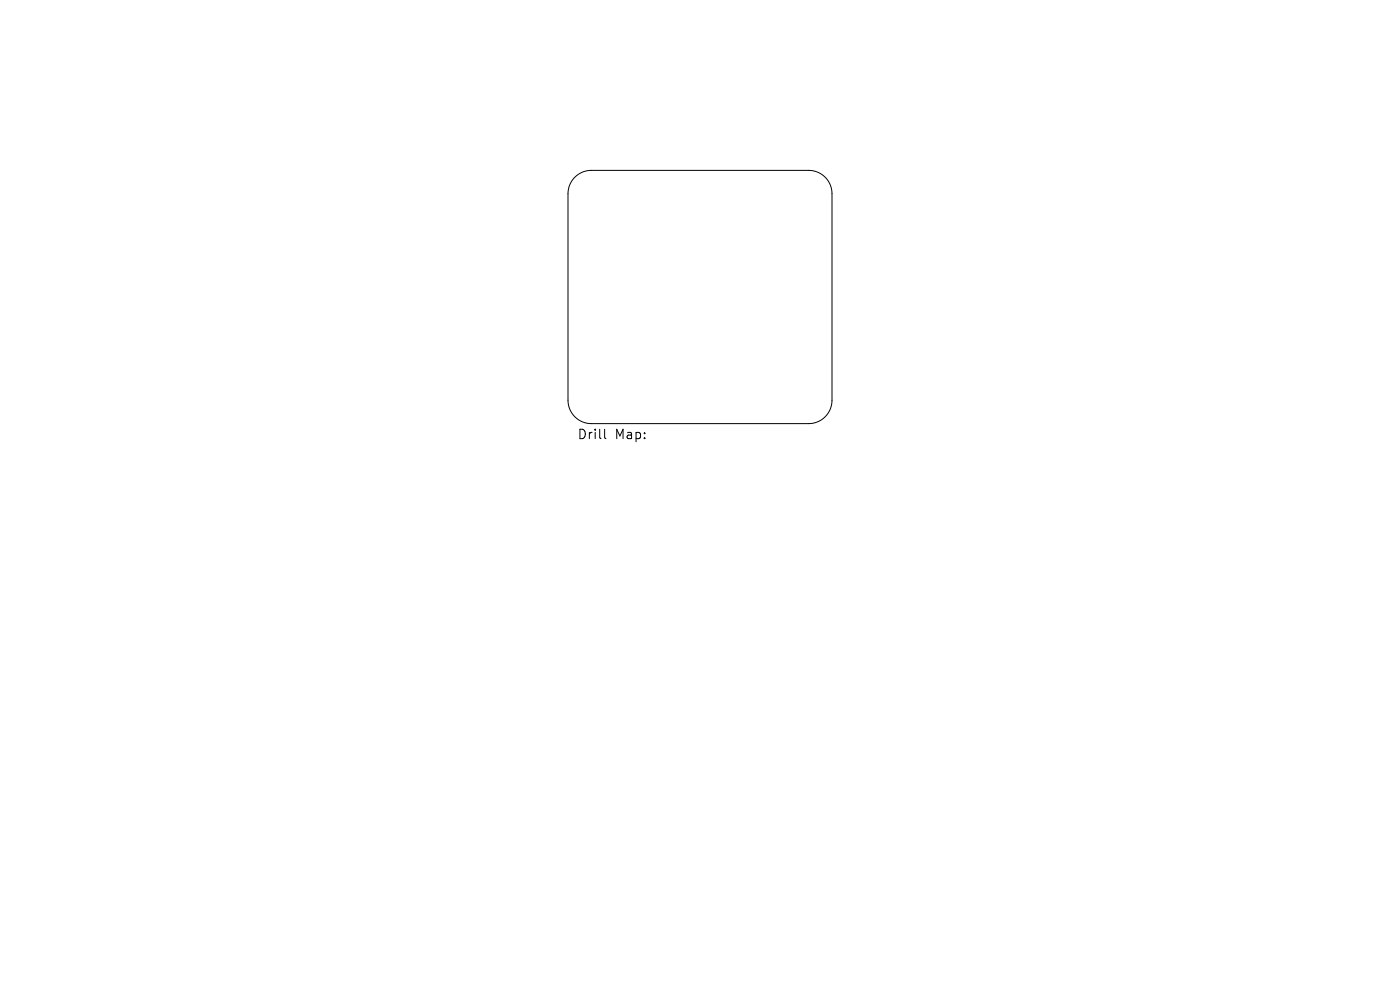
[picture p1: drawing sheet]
<svg xmlns="http://www.w3.org/2000/svg" width="297mm" height="210mm" viewBox="0 0 297 210" stroke-linecap="round" stroke-linejoin="round" font-family="sans-serif">
<defs><g id="words">
<g font-size="2.8">
<text x="122.4" y="93.4">Drill</text>
<text x="130.4" y="93.4">Map:</text>
</g>
</g></defs>
<path d="M121.9 37.6a5 5 0 0 1 3.6-1.5h46.1a5 5 0 0 1 4.9 5v43.8a5 5 0 0 1-4.9 5h-46.1a5 5 0 0 1-5-5v-43.8a5 5 0 0 1 1.4-3.5zM128.3 91.1v1.7l.3 .3" fill="none" stroke="#000" stroke-width=".21"/>
<use href="#words"/>
</svg>
